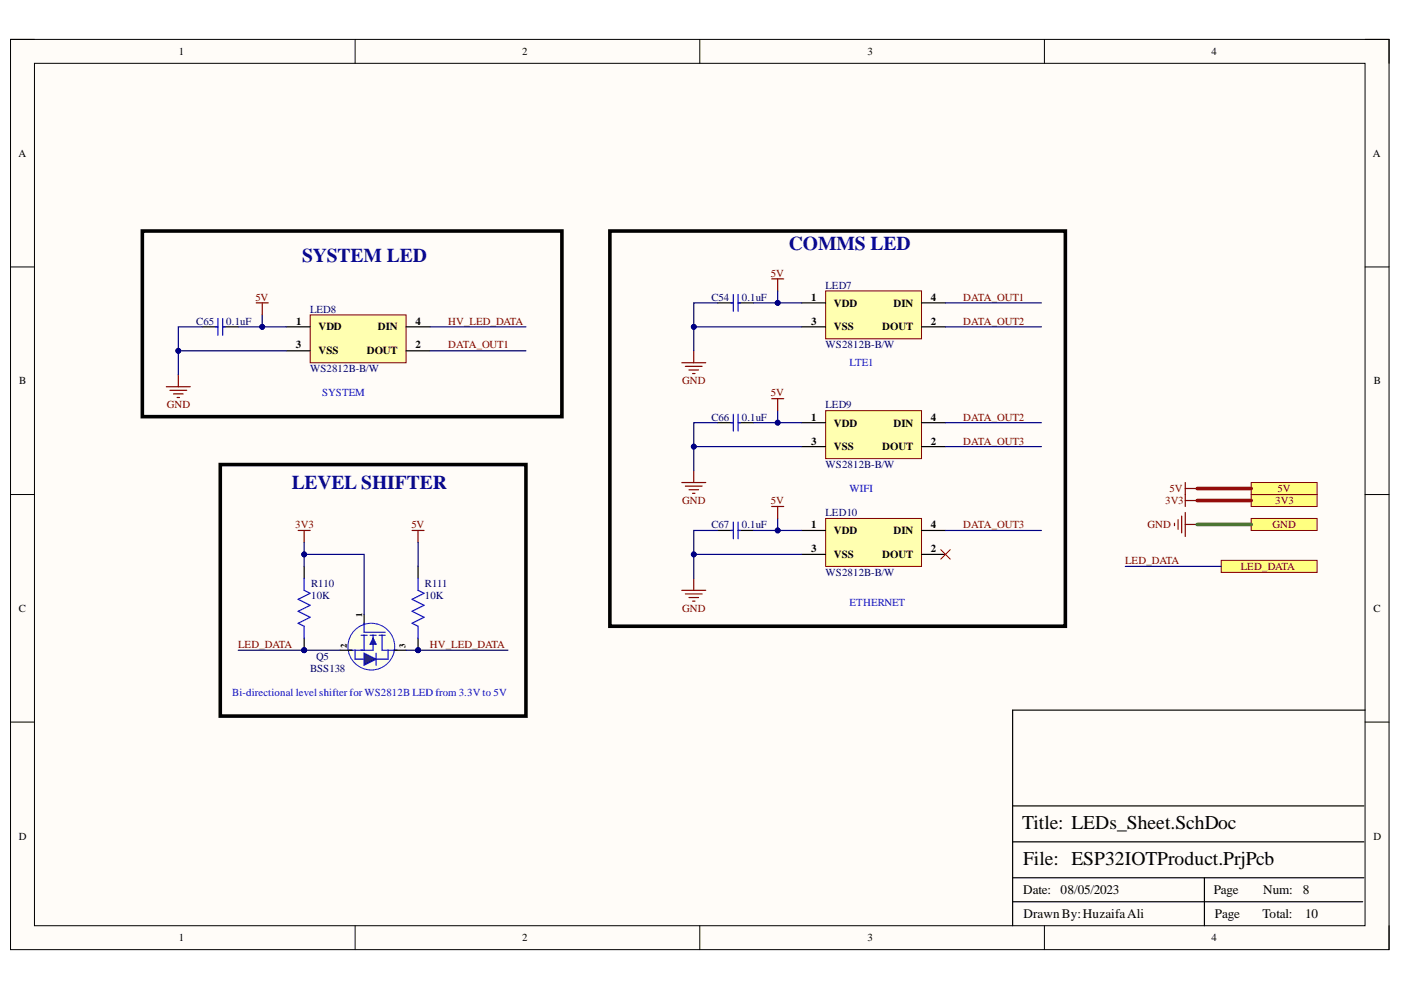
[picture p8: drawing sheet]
<svg xmlns="http://www.w3.org/2000/svg" width="297mm" height="210mm" viewBox="0 0 297 210" stroke-linecap="round" stroke-linejoin="round" font-family="sans-serif">
<defs><g id="words">
<g font-size="4.1" fill="#0b0b8e">
<text x="167.3" y="52.9">COMMS LED</text>
<text x="64" y="55.4">SYSTEM LED</text>
<text x="61.8" y="103.7">LEVEL SHIFTER</text>
</g>
<g font-size="4.1">
<text x="216.7" y="175.8">Title: LEDs_Sheet.SchDoc</text>
<text x="216.9" y="183.4">File: ESP32IOTProduct.PrjPcb</text>
</g>
<g font-size="2.8">
<text x="216.9" y="189.6">Date:</text>
<text x="224.9" y="189.6">08/05/2023</text>
<text x="257.3" y="189.6">Page</text>
<text x="267.8" y="189.6">Num:</text>
<text x="276.2" y="189.6">8</text>
<text x="217" y="194.7">DrawnBy:HuzaifaAli</text>
<text x="257.6" y="194.7">Page</text>
<text x="267.7" y="194.7">Total:</text>
<text x="276.7" y="194.7">10</text>
</g>
<g font-size="2.3">
<text x="37.9" y="11.7">1</text>
<text x="110.7" y="11.7">2</text>
<text x="183.9" y="11.7">3</text>
<text x="256.8" y="11.7">4</text>
<text x="3.9" y="33.3">A</text>
<text x="291.1" y="33.3">A</text>
<text x="172" y="63.7">1</text>
<text x="176.8" y="65">VDD</text>
<text x="189.4" y="65">DIN</text>
<text x="197.4" y="63.7">4</text>
<text x="62.8" y="68.8">1</text>
<text x="67.5" y="70.1">VDD</text>
<text x="80.1" y="70.1">DIN</text>
<text x="88.1" y="68.8">4</text>
<text x="172" y="68.8">3</text>
<text x="176.8" y="70.1">VSS</text>
<text x="187" y="70.1">DOUT</text>
<text x="197.4" y="68.8">2</text>
<text x="62.7" y="73.9">3</text>
<text x="67.5" y="75.1">VSS</text>
<text x="77.7" y="75.1">DOUT</text>
<text x="88.1" y="73.9">2</text>
<text x="4.1" y="81.5">B</text>
<text x="291.3" y="81.5">B</text>
<text x="172" y="89.2">1</text>
<text x="197.4" y="89.2">4</text>
<text x="172" y="94.2">3</text>
<text x="176.8" y="90.4">VDD</text>
<text x="176.8" y="95.5">VSS</text>
<text x="187" y="95.5">DOUT</text>
<text x="189.4" y="90.4">DIN</text>
<text x="197.4" y="94.2">2</text>
<text x="172" y="112">1</text>
<text x="176.8" y="113.3">VDD</text>
<text x="189.4" y="113.3">DIN</text>
<text x="197.4" y="112">4</text>
<text x="172" y="117.1">3</text>
<text x="176.8" y="118.3">VSS</text>
<text x="187" y="118.3">DOUT</text>
<text x="197.4" y="117.1">2</text>
<text x="4" y="129.7">C</text>
<text x="291.2" y="129.7">C</text>
<text x="4" y="178">D</text>
<text x="291.2" y="178">D</text>
<text x="37.9" y="199.6">1</text>
<text x="110.7" y="199.6">2</text>
<text x="183.9" y="199.6">3</text>
<text x="256.8" y="199.6">4</text>
</g>
<g font-size="2.3" fill="#800000">
<text x="163.4" y="58.7">5V</text>
<text x="54.1" y="63.7">5V</text>
<text x="204.2" y="63.7">DATA_OUT1</text>
<text x="95" y="68.8">HV_LED_DATA</text>
<text x="204.2" y="68.8">DATA_OUT2</text>
<text x="95" y="73.9">DATA_OUT1</text>
<text x="144.7" y="81.5">GND</text>
<text x="35.4" y="86.6">GND</text>
<text x="163.4" y="84">5V</text>
<text x="204.2" y="89.2">DATA_OUT2</text>
<text x="204.2" y="94.2">DATA_OUT3</text>
<text x="144.7" y="106.9">GND</text>
<text x="163.4" y="106.9">5V</text>
<text x="247" y="106.9">3V3</text>
<text x="248" y="104.4">5V</text>
<text x="270.4" y="106.9">3V3</text>
<text x="270.9" y="104.4">5V</text>
<text x="62.6" y="112">3V3</text>
<text x="87.2" y="112">5V</text>
<text x="204.2" y="112">DATA_OUT3</text>
<text x="243.3" y="112">GND</text>
<text x="269.8" y="112">GND</text>
<text x="238.6" y="119.6">LED_DATA</text>
<text x="263.1" y="120.9">LED_DATA</text>
<text x="144.7" y="129.7">GND</text>
<text x="50.5" y="137.4">LED_DATA</text>
<text x="91.1" y="137.4">HV_LED_DATA</text>
</g>
<g font-size="2.3" fill="#000080">
<text x="150.8" y="63.7">C54</text>
<text x="157.3" y="63.7">0.1uF</text>
<text x="175" y="61.2">LED7</text>
<text x="41.6" y="68.8">C65</text>
<text x="48" y="68.8">0.1uF</text>
<text x="65.7" y="66.3">LED8</text>
<text x="175" y="73.9">WS2812B-B/W</text>
<text x="65.7" y="78.9">WS2812B-B/W</text>
<text x="150.8" y="89.2">C66</text>
<text x="157.3" y="89.2">0.1uF</text>
<text x="175" y="86.6">LED9</text>
<text x="175" y="99.3">WS2812B-B/W</text>
<text x="150.8" y="112">C67</text>
<text x="157.3" y="112">0.1uF</text>
<text x="175" y="109.5">LED10</text>
<text x="66" y="124.4">R110</text>
<text x="90.1" y="124.4">R111</text>
<text x="175" y="122.1">WS2812B-B/W</text>
<text x="66" y="127">10K</text>
<text x="90.1" y="127">10K</text>
<text x="65.7" y="142.4">BSS138</text>
<text x="67" y="139.9">Q5</text>
</g>
<g font-size="2.3" fill="#00f">
<text x="180.1" y="77.7">LTE1</text>
<text x="68.3" y="84">SYSTEM</text>
<text x="180.1" y="104.4">WIFI</text>
<text x="180.1" y="128.5">ETHERNET</text>
<text x="49.2" y="147.5">Bi-directional level shifter for WS2812B LED from 3.3V to 5V</text>
</g>
<g font-size="1.9">
<text x="76.8" y="130.8" transform="rotate(-90 76.8 130.8)">1</text>
<text x="73.5" y="137.4" transform="rotate(-90 73.5 137.4)">2</text>
<text x="86" y="137.4" transform="rotate(-90 86 137.4)">3</text>
</g>
</g></defs>
<path d="M2.2 8.4h292.3v192.9h-292.3z" fill-rule="evenodd" fill="#fffcf8"/>
<path d="M2.2 8.4h292.3v192.9h-292.3z" fill="none" stroke="#000" stroke-width=".21"/>
<path d="M7.3 13.4h282.1v182.9h-282.1z" fill-rule="evenodd" fill="#fffcf8"/>
<g fill="none" stroke="#000" stroke-width=".21">
<path d="M2.2 8.3h5.1M7.3 13.4h282.1v182.9h-282.1zM75.3 8.3v5.1M148.4 8.3v5.1M221.4 8.4v5M289.4 8.4h5.1v5M2.2 56.6h5.1M289.4 56.6h5.1M2.2 104.9h5.1M289.4 104.9h5.1M2.2 153.1h5.1M289.4 153.1h5.1"/>
<path d="M75.3 196.3v5M148.4 196.3v5M221.4 196.3v5M294.5 196.3v5"/>
</g>
<path d="M289.4 150.6h-74.7v45.7M214.7 178.5h74.5M214.7 170.9h74.5M214.7 191.2h74.2M214.7 186.1h74.5M255.4 186.1v10.2" fill="none" stroke="#000" stroke-width=".25"/>
<path d="M65.8 66.8h20.3v10.1h-20.3z" fill-rule="evenodd" fill="#ffffb0"/>
<path d="M65.8 66.8h20.3v10.1h-20.3z" fill="none" stroke="#800000" stroke-width=".21"/>
<path d="M60.7 69.3h5.1M60.7 74.4h5.1M86.1 69.3h5.1M86.1 74.4h5.1" fill="none" stroke="#000" stroke-width=".25"/>
<path d="M175.1 61.7h20.3v10.1h-20.3z" fill-rule="evenodd" fill="#ffffb0"/>
<path d="M175.1 61.7h20.3v10.1h-20.3z" fill="none" stroke="#800000" stroke-width=".21"/>
<path d="M170 64.2h5.1M170 69.3h5.1M195.4 64.2h5.1M195.4 69.3h5.1" fill="none" stroke="#000" stroke-width=".25"/>
<path d="M175.1 87.1h20.3v10.1h-20.3z" fill-rule="evenodd" fill="#ffffb0"/>
<path d="M175.1 87.1h20.3v10.1h-20.3z" fill="none" stroke="#800000" stroke-width=".21"/>
<path d="M170 89.6h5.1M170 94.7h5.1M195.4 89.6h5.1M195.4 94.7h5.1" fill="none" stroke="#000" stroke-width=".25"/>
<path d="M175.1 109.9h20.3v10.2h-20.3z" fill-rule="evenodd" fill="#ffffb0"/>
<path d="M175.1 109.9h20.3v10.2h-20.3z" fill="none" stroke="#800000" stroke-width=".21"/>
<path d="M170 112.5h5.1M170 117.5h5.1M195.4 112.5h5.1M195.4 117.5h5.1" fill="none" stroke="#000" stroke-width=".25"/>
<path d="M30.2 49h88.9v39.3h-88.9z" fill="none" stroke="#000" stroke-width=".76"/>
<path d="M258.9 118.8h20.4v2.6h-20.4z" fill-rule="evenodd" fill="#ffff80"/>
<path d="M258.9 118.8h20.4v2.6h-20.4z" fill="none" stroke="#800000" stroke-width=".21"/>
<path d="M129.3 49h96.6v83.8h-96.6z" fill="none" stroke="#000" stroke-width=".76"/>
<path d="M199.5 116.5l2 2.1M201.5 116.5l-2 2.1" fill="none" stroke="#f00" stroke-width=".21"/>
<g fill="none" stroke="#800000" stroke-width=".25">
<path d="M163.6 59.1h2.6M164.9 59.1v2.6M37.8 79.5v2.5M144.6 76.9h5M145.3 77.7h3.6M146.1 78.4h2M146.8 79.2h.5M147.1 74.4v2.5M35.3 82h5M36 82.8h3.6M36.8 83.5h2M37.6 84.3h.5"/>
<path d="M147.1 99.8v2.5M144.6 102.3h5M145.3 103.1h3.6M146.1 103.8h2M146.8 104.6h.5M144.6 125.2h5M145.3 125.9h3.6M146.1 126.7h2M146.8 127.5h.5M147.1 122.6v2.6"/>
</g>
<path d="M42.9 69.3h3.3M47.2 69.3h3.3M152.2 64.2h3.3M156.5 64.2h3.3M152.2 89.6h3.3M156.5 89.6h3.3M152.2 112.5h3.3M156.5 112.5h3.3" fill="none" stroke="#000" stroke-width=".25"/>
<g fill="none" stroke="#00f" stroke-width=".25">
<path d="M45.7 69.3h.5M46.2 67.5v3.6M47.2 67.5v3.6M47.2 69.3h.5M155 64.2h.5M155.5 62.4v3.6M156.5 62.4v3.6M156.5 64.2h.5M155 89.6h.5M155.5 87.8v3.6M156.5 87.8v3.6M156.5 89.6h.5"/>
<path d="M155 112.5h.5M155.5 110.7v3.5M156.5 110.7v3.5M156.5 112.5h.5"/>
</g>
<path d="M265.3 104.9h14v2.5h-14z" fill-rule="evenodd" fill="#ffff80"/>
<path d="M265.3 104.9h14v2.5h-14z" fill="none" stroke="#800000" stroke-width=".21"/>
<path d="M249 110.9v.5M249.8 110.2v2M250.5 109.4v3.6M251.3 104.9v2.5M251.3 108.7v5M251.3 106.1h2.5M251.3 111.2h2.5" fill="none" stroke="#800000" stroke-width=".25"/>
<path d="M265.3 109.9h14v2.6h-14z" fill-rule="evenodd" fill="#ffff80"/>
<path d="M265.3 109.9h14v2.6h-14z" fill="none" stroke="#800000" stroke-width=".21"/>
<path d="M265.3 102.3h14v2.6h-14z" fill-rule="evenodd" fill="#ffff80"/>
<path d="M265.3 102.3h14v2.6h-14z" fill="none" stroke="#800000" stroke-width=".21"/>
<path d="M87.4 112.5h2.5M88.6 112.5v2.5M251.3 102.3v2.6M251.3 103.6h2.5" fill="none" stroke="#800000" stroke-width=".25"/>
<path d="M77.2 130.2v2.6" fill="none" stroke="#000" stroke-width=".25"/>
<circle cx="78.7" cy="137.1" r="5" fill="#ffffe8"/>
<circle cx="78.7" cy="137.1" r="5" fill="none" stroke="#00f" stroke-width=".21"/>
<path d="M76.6 134.7h1.2M77.2 132.1v2h4.4M77.2 134.7v3.2M78.5 134.7h1.2M79.1 134.7v3.2h-5.1M80.4 134.7h1.2M81 134.7v3.2h3.2" fill="none" stroke="#00f" stroke-width=".25"/>
<path d="M79.1 135.3l.6 1.3h-1.2z" fill="#00f"/>
<path d="M75.3 137.9v1.9h7v-1.9M79.1 135.3l.6 1.3h-1.2zM79.7 138.5v2.5" fill="none" stroke="#00f" stroke-width=".25"/>
<path d="M72.1 137.9h2.6M83.6 137.9h2.5" fill="none" stroke="#000" stroke-width=".25"/>
<path d="M77.2 138.5l2.5 1.3-2.5 1.2z" fill="#073763"/>
<path d="M77.2 138.5l2.5 1.3-2.5 1.2z" fill="none" stroke="#00f" stroke-width=".25"/>
<circle cx="64.5" cy="137.9" r=".51" fill="#000080"/>
<circle cx="64.5" cy="137.9" r=".51" fill="none" stroke="#000080" stroke-width=".21"/>
<path d="M64.5 135.3v2.6" fill="none" stroke="#000" stroke-width=".25"/>
<circle cx="64.5" cy="137.9" r=".51" fill="#000080"/>
<circle cx="64.5" cy="137.9" r=".51" fill="none" stroke="#000080" stroke-width=".21"/>
<path d="M64.5 120.1v2.5" fill="none" stroke="#000" stroke-width=".25"/>
<path d="M64.5 122.6v2.6l1.3 .6-2.6 1.3 2.6 1.2-2.6 1.3 2.6 1.3-2.6 1.2 1.3 .7v2.5" fill="none" stroke="#00f" stroke-width=".25"/>
<circle cx="88.6" cy="137.9" r=".51" fill="#000080"/>
<circle cx="88.6" cy="137.9" r=".51" fill="none" stroke="#000080" stroke-width=".21"/>
<path d="M88.6 135.3v2.6" fill="none" stroke="#000" stroke-width=".25"/>
<circle cx="88.6" cy="137.9" r=".51" fill="#000080"/>
<circle cx="88.6" cy="137.9" r=".51" fill="none" stroke="#000080" stroke-width=".21"/>
<path d="M88.6 120.1v2.5" fill="none" stroke="#000" stroke-width=".25"/>
<path d="M88.6 122.6v2.6l1.3 .6-2.5 1.3 2.5 1.2-2.5 1.3 2.5 1.3-2.5 1.2 1.2 .7v2.5" fill="none" stroke="#00f" stroke-width=".25"/>
<path d="M63.2 112.5h2.6M64.5 112.5v2.5" fill="none" stroke="#800000" stroke-width=".25"/>
<path d="M46.7 98.5h64.8v53.3h-64.8z" fill="none" stroke="#000" stroke-width=".76"/>
<path d="M91.2 69.3h20.3M164.9 61.7v2.5M238.6 120.1h20.3" fill="none" stroke="#000080" stroke-width=".25"/>
<circle cx="164.9" cy="64.2" r=".51" fill="#000080"/>
<circle cx="164.9" cy="64.2" r=".51" fill="none" stroke="#000080" stroke-width=".21"/>
<path d="M159.8 64.2h10.2" fill="none" stroke="#000080" stroke-width=".25"/>
<circle cx="164.9" cy="64.2" r=".51" fill="#000080"/>
<circle cx="164.9" cy="64.2" r=".51" fill="none" stroke="#000080" stroke-width=".21"/>
<path d="M152.2 64.2h-5.1v5.1h22.9" fill="none" stroke="#000080" stroke-width=".25"/>
<circle cx="147.1" cy="69.3" r=".51" fill="#000080"/>
<circle cx="147.1" cy="69.3" r=".51" fill="none" stroke="#000080" stroke-width=".21"/>
<path d="M147.1 69.3v5.1" fill="none" stroke="#000080" stroke-width=".25"/>
<circle cx="147.1" cy="69.3" r=".51" fill="#000080"/>
<circle cx="147.1" cy="69.3" r=".51" fill="none" stroke="#000080" stroke-width=".21"/>
<path d="M164.9 87.1v2.5" fill="none" stroke="#000080" stroke-width=".25"/>
<circle cx="164.9" cy="89.6" r=".51" fill="#000080"/>
<circle cx="164.9" cy="89.6" r=".51" fill="none" stroke="#000080" stroke-width=".21"/>
<path d="M159.8 89.6h10.2" fill="none" stroke="#000080" stroke-width=".25"/>
<circle cx="164.9" cy="89.6" r=".51" fill="#000080"/>
<circle cx="164.9" cy="89.6" r=".51" fill="none" stroke="#000080" stroke-width=".21"/>
<path d="M152.2 89.6h-5.1v5.1h22.9" fill="none" stroke="#000080" stroke-width=".25"/>
<circle cx="147.1" cy="94.7" r=".51" fill="#000080"/>
<circle cx="147.1" cy="94.7" r=".51" fill="none" stroke="#000080" stroke-width=".21"/>
<path d="M147.1 94.7v5.1" fill="none" stroke="#000080" stroke-width=".25"/>
<circle cx="147.1" cy="94.7" r=".51" fill="#000080"/>
<circle cx="147.1" cy="94.7" r=".51" fill="none" stroke="#000080" stroke-width=".21"/>
<path d="M164.9 109.9v2.6" fill="none" stroke="#000080" stroke-width=".25"/>
<circle cx="164.9" cy="112.5" r=".51" fill="#000080"/>
<circle cx="164.9" cy="112.5" r=".51" fill="none" stroke="#000080" stroke-width=".21"/>
<path d="M159.8 112.5h10.2" fill="none" stroke="#000080" stroke-width=".25"/>
<circle cx="164.9" cy="112.5" r=".51" fill="#000080"/>
<circle cx="164.9" cy="112.5" r=".51" fill="none" stroke="#000080" stroke-width=".21"/>
<path d="M152.2 112.5h-5.1v5h22.9" fill="none" stroke="#000080" stroke-width=".25"/>
<circle cx="147.1" cy="117.5" r=".51" fill="#000080"/>
<circle cx="147.1" cy="117.5" r=".51" fill="none" stroke="#000080" stroke-width=".21"/>
<path d="M147.1 117.5v5.1" fill="none" stroke="#000080" stroke-width=".25"/>
<circle cx="147.1" cy="117.5" r=".51" fill="#000080"/>
<circle cx="147.1" cy="117.5" r=".51" fill="none" stroke="#000080" stroke-width=".21"/>
<path d="M55.6 66.8v2.5" fill="none" stroke="#000080" stroke-width=".25"/>
<circle cx="55.6" cy="69.3" r=".51" fill="#000080"/>
<circle cx="55.6" cy="69.3" r=".51" fill="none" stroke="#000080" stroke-width=".21"/>
<path d="M50.5 69.3h10.2" fill="none" stroke="#000080" stroke-width=".25"/>
<circle cx="55.6" cy="69.3" r=".51" fill="#000080"/>
<circle cx="55.6" cy="69.3" r=".51" fill="none" stroke="#000080" stroke-width=".21"/>
<path d="M42.9 69.3h-5.1v5.1h22.9" fill="none" stroke="#000080" stroke-width=".25"/>
<circle cx="37.8" cy="74.4" r=".51" fill="#000080"/>
<circle cx="37.8" cy="74.4" r=".51" fill="none" stroke="#000080" stroke-width=".21"/>
<path d="M37.8 74.4v5.1" fill="none" stroke="#000080" stroke-width=".25"/>
<circle cx="37.8" cy="74.4" r=".51" fill="#000080"/>
<circle cx="37.8" cy="74.4" r=".51" fill="none" stroke="#000080" stroke-width=".21"/>
<path d="M253.8 106.1h11.5M253.8 103.6h11.5" fill="none" stroke="#980000" stroke-width=".76"/>
<path d="M253.8 111.2h11.5" fill="none" stroke="#38761d" stroke-width=".76"/>
<path d="M64.5 115v5.1" fill="none" stroke="#000080" stroke-width=".25"/>
<circle cx="64.5" cy="117.5" r=".51" fill="#000080"/>
<circle cx="64.5" cy="117.5" r=".51" fill="none" stroke="#000080" stroke-width=".21"/>
<path d="M64.5 117.5h12.7v12.7M88.6 115v5.1" fill="none" stroke="#000080" stroke-width=".25"/>
<circle cx="64.5" cy="117.5" r=".51" fill="#000080"/>
<circle cx="64.5" cy="117.5" r=".51" fill="none" stroke="#000080" stroke-width=".21"/>
<path d="M86.1 137.9h21.6" fill="none" stroke="#000080" stroke-width=".25"/>
<circle cx="88.6" cy="137.9" r=".51" fill="#000080"/>
<circle cx="88.6" cy="137.9" r=".51" fill="none" stroke="#000080" stroke-width=".21"/>
<path d="M50.5 137.9h21.6" fill="none" stroke="#000080" stroke-width=".25"/>
<circle cx="64.5" cy="137.9" r=".51" fill="#000080"/>
<circle cx="64.5" cy="137.9" r=".51" fill="none" stroke="#000080" stroke-width=".21"/>
<path d="M91.2 74.4h20.3M200.5 64.2h20.3M200.5 69.3h20.3M200.5 89.6h20.3M200.5 94.7h20.3M200.5 112.5h20.3" fill="none" stroke="#000080" stroke-width=".25"/>
<path d="M54.3 64.2h2.6M55.6 64.2v2.6M163.6 84.5h2.6M164.9 84.5v2.6M163.6 107.4h2.6M164.9 107.4v2.5" fill="none" stroke="#800000" stroke-width=".25"/>
<use href="#words"/>
</svg>
